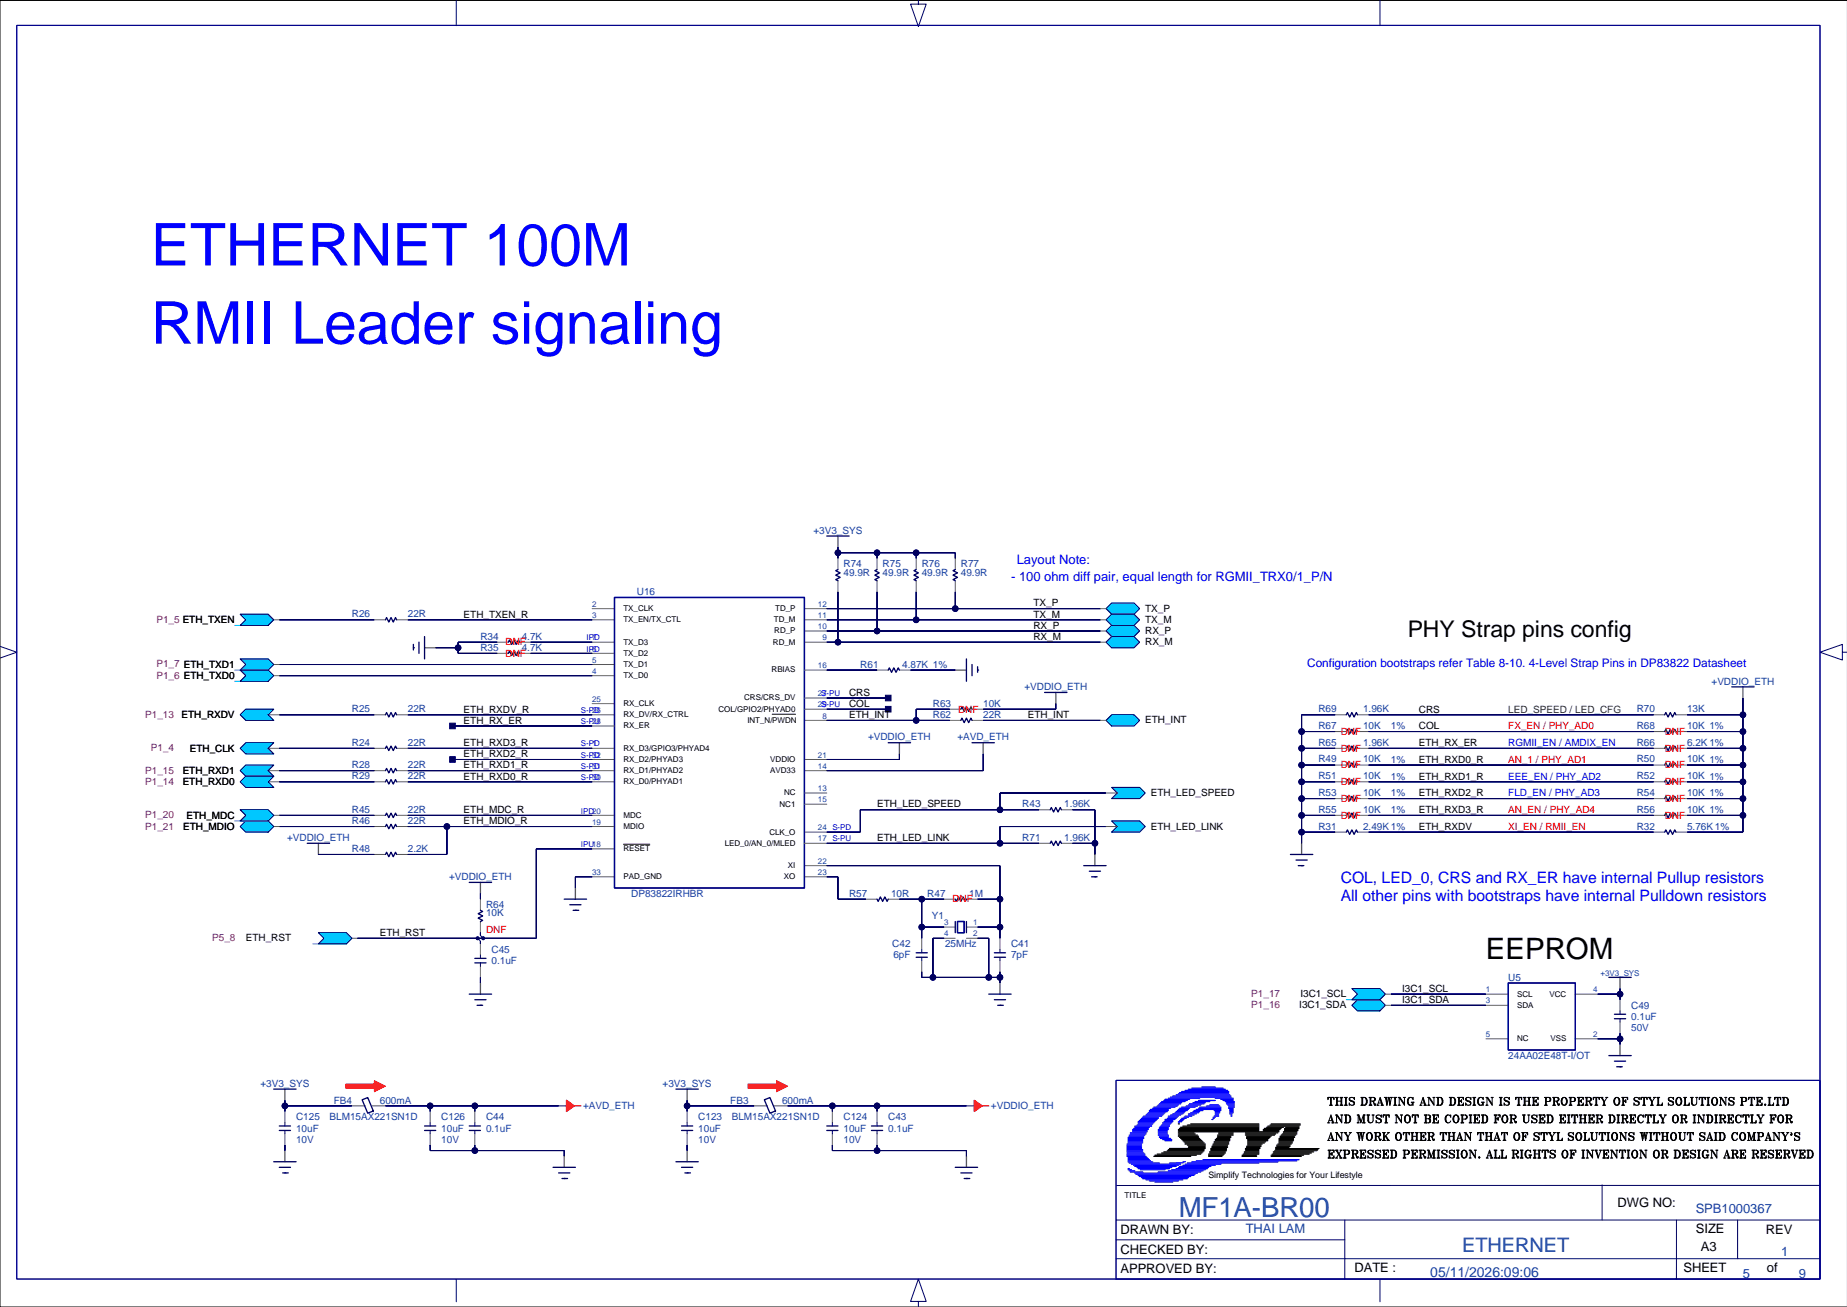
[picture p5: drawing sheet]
<svg xmlns="http://www.w3.org/2000/svg" width="420mm" height="297mm" viewBox="0 0 420 297" stroke-linecap="round" stroke-linejoin="round" font-family="sans-serif">
<defs><g id="words">
<g font-size="13.4" fill="#00f">
<text x="34.3" y="60.3">ETHERNET 100M</text>
<text x="34.3" y="78.1">RMII Leader signaling</text>
</g>
<text font-size="6.7" x="337.7" y="218">EEPROM</text>
<text font-size="6.3" fill="#1741a1" x="267.9" y="276.6">MF1A-BR00</text>
<text font-size="5.2" x="320" y="144.7">PHY Strap pins config</text>
<text font-size="4.5" fill="#1741a1" x="332.3" y="284.6">ETHERNET</text>
<g font-size="3.6" fill="#00f">
<text x="304.7" y="200.6">COL, LED_0, CRS and RX_ER have internal Pullup resistors</text>
<text x="304.7" y="204.8">All other pins with bootstraps have internal Pulldown resistors</text>
</g>
<text font-size="3.2" fill="#1741a1" x="325.1" y="290.3">05/11/2026:09:06</text>
<g font-size="3" fill="#00f">
<text x="231.1" y="128.3">Layout Note:</text>
<text x="229.8" y="132.1">- 100 ohm diff pair, equal length for RGMII_TRX0/1_P/N</text>
</g>
<g font-size="3">
<text x="367.6" y="274.4">DWG NO:</text>
<text x="254.7" y="280.4">DRAWN BY:</text>
<text x="385.4" y="280.3">SIZE</text>
<text x="401.3" y="280.5">REV</text>
<text x="254.7" y="284.9">CHECKED BY:</text>
<text x="386.6" y="284.2">A3</text>
<text x="254.7" y="289.4">APPROVED BY:</text>
<text x="307.8" y="289.2">DATE :</text>
<text x="382.6" y="289.2">SHEET</text>
<text x="401.6" y="289.2">of</text>
</g>
<g font-size="3" fill="#1741a1">
<text x="385.4" y="275.6">SPB1000367</text>
<text x="283.1" y="280.1">THAI LAM</text>
<text x="404.8" y="285.5">1</text>
<text x="396.1" y="290.4">5</text>
<text x="408.8" y="290.4">9</text>
</g>
<text font-size="2.7" fill="#00f" x="297.1" y="151.7">Configuration bootstraps refer Table 8-10. 4-Level Strap Pins in DP83822 Datasheet</text>
<g font-size="2.5">
<text x="301.7" y="250.7">THIS DRAWING AND DESIGN IS THE PROPERTY OF STYL SOLUTIONS PTE.LTD</text>
<text x="301.7" y="254.7">AND MUST NOT BE COPIED FOR USED EITHER DIRECTLY OR INDIRECTLY FOR</text>
<text x="301.7" y="258.7">ANY WORK OTHER THAN THAT OF STYL SOLUTIONS WITHOUT SAID COMPANY'S</text>
<text x="301.7" y="262.7">EXPRESSED PERMISSION. ALL RIGHTS OF INVENTION OR DESIGN ARE RESERVED</text>
</g>
<g font-size="2.3" fill="#1741a1">
<text x="184.9" y="121.3">+3V3_SYS</text>
<text x="191.7" y="128.9">R74</text>
<text x="191.7" y="130.8">49.9R</text>
<text x="200.6" y="130.8">49.9R</text>
<text x="200.6" y="128.9">R75</text>
<text x="209.5" y="128.9">R76</text>
<text x="209.5" y="130.8">49.9R</text>
<text x="218.4" y="128.9">R77</text>
<text x="218.4" y="130.8">49.9R</text>
<text x="144.7" y="135.3">U16</text>
<text x="80" y="140.3">R26</text>
<text x="92.7" y="140.3">22R</text>
<text x="109.2" y="148">R35</text>
<text x="109.2" y="145.4">R34</text>
<text x="118.6" y="148">4.7K</text>
<text x="118.6" y="145.4">4.7K</text>
<text x="195.5" y="151.8">R61</text>
<text x="205.1" y="151.8">4.87K 1%</text>
<text x="389" y="155.6">+VDDIO_ETH</text>
<text x="80" y="161.9">R25</text>
<text x="92.7" y="161.9">22R</text>
<text x="212" y="160.7">R63</text>
<text x="223.5" y="160.7">10K</text>
<text x="232.8" y="156.9">+VDDIO_ETH</text>
<text x="299.7" y="161.9">R69</text>
<text x="309.8" y="161.9">1.96K</text>
<text x="372" y="161.9">R70</text>
<text x="383.5" y="161.9">13K</text>
<text x="212" y="163.1">R62</text>
<text x="223.5" y="163.1">22R</text>
<text x="299.7" y="165.7">R67</text>
<text x="309.8" y="165.7">10K</text>
<text x="316.2" y="165.7">1%</text>
<text x="372" y="165.7">R68</text>
<text x="383.5" y="165.7">10K 1%</text>
<text x="80" y="169.5">R24</text>
<text x="92.7" y="169.5">22R</text>
<text x="197.3" y="168.3">+VDDIO_ETH</text>
<text x="217.6" y="168.3">+AVD_ETH</text>
<text x="299.7" y="173.3">R49</text>
<text x="299.7" y="169.5">R65</text>
<text x="309.8" y="173.3">10K</text>
<text x="309.8" y="169.5">1.96K</text>
<text x="316.2" y="173.4">1%</text>
<text x="372" y="173.3">R50</text>
<text x="372" y="169.5">R66</text>
<text x="383.5" y="173.3">10K 1%</text>
<text x="383.5" y="169.5">6.2K 1%</text>
<text x="80" y="177.1">R29</text>
<text x="80" y="174.6">R28</text>
<text x="92.7" y="177.1">22R</text>
<text x="92.7" y="174.6">22R</text>
<text x="299.7" y="177.1">R51</text>
<text x="309.8" y="177.1">10K</text>
<text x="316.2" y="177.2">1%</text>
<text x="372" y="177.1">R52</text>
<text x="383.5" y="177.1">10K 1%</text>
<text x="80" y="184.7">R45</text>
<text x="92.7" y="184.7">22R</text>
<text x="232.4" y="183.5">R43</text>
<text x="241.9" y="183.5">1.96K</text>
<text x="299.7" y="184.7">R55</text>
<text x="299.7" y="180.9">R53</text>
<text x="309.8" y="184.7">10K</text>
<text x="309.8" y="180.9">10K</text>
<text x="316.2" y="184.8">1%</text>
<text x="316.2" y="181">1%</text>
<text x="372" y="180.9">R54</text>
<text x="372" y="184.7">R56</text>
<text x="383.5" y="180.9">10K 1%</text>
<text x="383.5" y="184.7">10K 1%</text>
<text x="65.2" y="191.1">+VDDIO_ETH</text>
<text x="80" y="187.3">R46</text>
<text x="92.7" y="187.3">22R</text>
<text x="232.4" y="191.1">R71</text>
<text x="241.9" y="191.1">1.96K</text>
<text x="299.7" y="188.5">R31</text>
<text x="309.8" y="188.5">2.49K 1%</text>
<text x="372" y="188.5">R32</text>
<text x="383.5" y="188.5">5.76K 1%</text>
<text x="80" y="193.6">R48</text>
<text x="92.7" y="193.7">2.2K</text>
<text x="102.1" y="200">+VDDIO_ETH</text>
<text x="143.5" y="203.8">DP83822IRHBR</text>
<text x="193" y="203.8">R57</text>
<text x="202.5" y="203.8">10R</text>
<text x="210.8" y="203.8">R47</text>
<text x="220.3" y="203.8">1M</text>
<text x="110.5" y="206.4">R64</text>
<text x="110.5" y="208.3">10K</text>
<text x="211.8" y="208.9">Y1</text>
<text x="202.8" y="215.3">C42</text>
<text x="214.8" y="215.3">25MHz</text>
<text x="229.8" y="215.3">C41</text>
<text x="111.7" y="216.5">C45</text>
<text x="111.7" y="219.1">0.1uF</text>
<text x="203.1" y="217.8">6pF</text>
<text x="229.8" y="217.8">7pF</text>
<text x="342.8" y="222.9">U5</text>
<text x="370.8" y="229.2">C49</text>
<text x="370.8" y="231.8">0.1uF</text>
<text x="370.8" y="234.3">50V</text>
<text x="342.8" y="240.7">24AA02E48T-I/OT</text>
<text x="59.2" y="247">+3V3_SYS</text>
<text x="75.8" y="250.8">FB4</text>
<text x="86.3" y="250.8">600mA</text>
<text x="150.6" y="247">+3V3_SYS</text>
<text x="166" y="250.8">FB3</text>
<text x="177.8" y="250.8">600mA</text>
<text x="67.3" y="254.6">C125</text>
<text x="67.3" y="257.2">10uF</text>
<text x="74.9" y="254.6">BLM15AX221SN1D</text>
<text x="100.3" y="254.6">C126</text>
<text x="100.3" y="257.2">10uF</text>
<text x="110.5" y="257.2">0.1uF</text>
<text x="110.5" y="254.6">C44</text>
<text x="132.5" y="252.1">+AVD_ETH</text>
<text x="158.7" y="257.2">10uF</text>
<text x="158.7" y="254.6">C123</text>
<text x="166.3" y="254.6">BLM15AX221SN1D</text>
<text x="191.7" y="257.2">10uF</text>
<text x="191.7" y="254.6">C124</text>
<text x="201.9" y="254.6">C43</text>
<text x="201.9" y="257.2">0.1uF</text>
<text x="225.2" y="252.1">+VDDIO_ETH</text>
<text x="67.3" y="259.7">10V</text>
<text x="100.3" y="259.7">10V</text>
<text x="158.7" y="259.7">10V</text>
<text x="191.7" y="259.7">10V</text>
</g>
<g font-size="2.3">
<text x="234.9" y="137.8">TX_P</text>
<text x="41.5" y="141.6">ETH_TXEN</text>
<text x="105.4" y="140.3">ETH_TXEN_R</text>
<text x="234.9" y="140.3">TX_M</text>
<text x="234.9" y="142.9">RX_P</text>
<text x="260.3" y="139">TX_P</text>
<text x="260.3" y="141.5">TX_M</text>
<text x="234.9" y="145.4">RX_M</text>
<text x="260.3" y="144.1">RX_P</text>
<text x="260.3" y="146.6">RX_M</text>
<text x="41.8" y="154.3">ETH_TXD0</text>
<text x="41.8" y="151.8">ETH_TXD1</text>
<text x="105.4" y="161.9">ETH_RXDV_R</text>
<text x="193" y="160.7">COL</text>
<text x="193" y="158.1">CRS</text>
<text x="322.5" y="161.9">CRS</text>
<text x="41.3" y="163.2">ETH_RXDV</text>
<text x="105.4" y="164.5">ETH_RX_ER</text>
<text x="193" y="163.2">ETH_INT</text>
<text x="233.6" y="163.1">ETH_INT</text>
<text x="260.3" y="164.4">ETH_INT</text>
<text x="322.5" y="165.7">COL</text>
<text x="43.2" y="170.8">ETH_CLK</text>
<text x="105.4" y="169.5">ETH_RXD3_R</text>
<text x="105.4" y="172.1">ETH_RXD2_R</text>
<text x="322.5" y="173.4">ETH_RXD0_R</text>
<text x="322.5" y="169.5">ETH_RX_ER</text>
<text x="41.5" y="175.9">ETH_RXD1</text>
<text x="41.5" y="178.4">ETH_RXD0</text>
<text x="105.4" y="174.6">ETH_RXD1_R</text>
<text x="105.4" y="177.2">ETH_RXD0_R</text>
<text x="322.5" y="177.2">ETH_RXD1_R</text>
<text x="105.4" y="184.8">ETH_MDC_R</text>
<text x="199.3" y="183.5">ETH_LED_SPEED</text>
<text x="261.6" y="180.9">ETH_LED_SPEED</text>
<text x="322.5" y="181">ETH_RXD2_R</text>
<text x="322.5" y="184.8">ETH_RXD3_R</text>
<text x="41.6" y="188.6">ETH_MDIO</text>
<text x="42.4" y="186.1">ETH_MDC</text>
<text x="105.4" y="187.3">ETH_MDIO_R</text>
<text x="199.3" y="191.1">ETH_LED_LINK</text>
<text x="261.6" y="188.5">ETH_LED_LINK</text>
<text x="322.5" y="188.6">ETH_RXDV</text>
<text x="55.9" y="213.9">ETH_RST</text>
<text x="86.3" y="212.7">ETH_RST</text>
<text x="295.6" y="226.6">I3C1_SCL</text>
<text x="318.7" y="228">I3C1_SDA</text>
<text x="318.7" y="225.4">I3C1_SCL</text>
<text x="295.3" y="229.2">I3C1_SDA</text>
</g>
<g font-size="2.3" fill="#800080">
<text x="35.6" y="141.5">P1_5 ETH_TXEN</text>
<text x="35.6" y="151.7">P1_7 ETH_TXD1</text>
<text x="35.6" y="154.2">P1_6 ETH_TXD0</text>
<text x="33" y="163.1">P1_13</text>
<text x="34.3" y="170.7">P1_4</text>
<text x="33" y="175.8">P1_15</text>
<text x="33" y="178.4">P1_14</text>
<text x="33" y="186">P1_20</text>
<text x="33" y="188.5">P1_21</text>
<text x="48.2" y="213.9">P5_8</text>
<text x="284.4" y="226.6">P1_17</text>
<text x="284.4" y="229.2">P1_16</text>
</g>
<g font-size="2.3" fill="#f00">
<text x="114.9" y="149.2">DNF</text>
<text x="114.9" y="146.7">DNF</text>
<text x="217.8" y="161.9">DNF</text>
<text x="304.7" y="167">DNF</text>
<text x="342.8" y="165.7">FX_EN / PHY_AD0</text>
<text x="378.4" y="167">DNF</text>
<text x="304.7" y="170.8">DNF</text>
<text x="342.8" y="173.4">AN_1 / PHY_AD1</text>
<text x="378.4" y="170.8">DNF</text>
<text x="304.7" y="174.6">DNF</text>
<text x="304.7" y="178.4">DNF</text>
<text x="378.4" y="174.6">DNF</text>
<text x="378.4" y="178.4">DNF</text>
<text x="304.7" y="182.2">DNF</text>
<text x="342.8" y="184.8">AN_EN / PHY_AD4</text>
<text x="378.4" y="182.2">DNF</text>
<text x="304.7" y="186.1">DNF</text>
<text x="342.8" y="188.6">XI_EN / RMII_EN</text>
<text x="378.4" y="186.1">DNF</text>
<text x="216.5" y="205.1">DNF</text>
<text x="110.5" y="212.1">DNF</text>
</g>
<text font-size="2.3" fill="#009300" x="342.8" y="161.9">LED_SPEED / LED_CFG</text>
<g font-size="2.3" fill="#00f">
<text x="342.8" y="169.5">RGMII_EN / AMDIX_EN</text>
<text x="342.8" y="177.2">EEE_EN / PHY_AD2</text>
<text x="342.8" y="181">FLD_EN / PHY_AD3</text>
</g>
<text font-size="2" x="274.7" y="267.8">Simplify Technologies for Your Lifestyle</text>
<g font-size="1.8" fill="#1741a1">
<text x="134.6" y="137.9">2</text>
<text x="185.9" y="137.9">12</text>
<text x="134.6" y="140.4">3</text>
<text x="185.9" y="140.4">11</text>
<text x="185.9" y="143">10</text>
<text x="134.6" y="148.1">6</text>
<text x="134.6" y="145.5">7</text>
<text x="186.9" y="145.5">9</text>
<text x="134.6" y="150.6">5</text>
<text x="134.6" y="153.1">4</text>
<text x="185.9" y="151.9">16</text>
<text x="134.6" y="159.5">25</text>
<text x="185.9" y="158.2">27</text>
<text x="185.9" y="160.8">29</text>
<text x="134.6" y="162">26</text>
<text x="134.6" y="164.6">28</text>
<text x="186.9" y="163.3">8</text>
<text x="134.6" y="172.2">32</text>
<text x="134.6" y="169.7">1</text>
<text x="185.9" y="172.2">21</text>
<text x="134.6" y="174.7">31</text>
<text x="134.6" y="177.3">30</text>
<text x="185.9" y="174.7">14</text>
<text x="185.9" y="179.8">13</text>
<text x="185.9" y="182.3">15</text>
<text x="134.6" y="187.4">19</text>
<text x="185.9" y="188.7">24 S-PD</text>
<text x="185.9" y="191.2">17 S-PU</text>
<text x="185.9" y="196.3">22</text>
<text x="134.6" y="198.9">33</text>
<text x="185.9" y="198.9">23</text>
<text x="214.6" y="212.8">4</text>
<text x="214.6" y="210.3">3</text>
<text x="221.2" y="210.3">1</text>
<text x="221.2" y="212.8">2</text>
<text x="363.8" y="221.7">+3V3_SYS</text>
<text x="337.7" y="225.5">1</text>
<text x="362.1" y="225.5">4</text>
<text x="337.7" y="228.1">3</text>
<text x="337.7" y="235.7">5</text>
<text x="362.1" y="235.7">2</text>
</g>
<g font-size="1.8">
<text x="141.7" y="141.4">TX_EN/TX_CTL</text>
<text x="141.7" y="138.9">TX_CLK</text>
<text x="175.9" y="141.4">TD_M</text>
<text x="176" y="143.9">RD_P</text>
<text x="176.2" y="138.9">TD_P</text>
<text x="141.7" y="149">TX_D2</text>
<text x="141.7" y="146.5">TX_D3</text>
<text x="175.7" y="146.5">RD_M</text>
<text x="141.7" y="151.6">TX_D1</text>
<text x="141.7" y="154.1">TX_D0</text>
<text x="175.4" y="152.8">RBIAS</text>
<text x="141.7" y="160.5">RX_CLK</text>
<text x="163.3" y="161.7">COL/GPIO2/PHYAD0</text>
<text x="169.2" y="159.2">CRS/CRS_DV</text>
<text x="141.7" y="163">RX_DV/RX_CTRL</text>
<text x="141.7" y="165.5">RX_ER</text>
<text x="169.9" y="164.3">INT_N/PWDN</text>
<text x="141.7" y="173.1">RX_D2/PHYAD3</text>
<text x="141.7" y="170.6">RX_D3/GPIO3/PHYAD4</text>
<text x="175.1" y="173.1">VDDIO</text>
<text x="141.7" y="178.2">RX_D0/PHYAD1</text>
<text x="141.7" y="175.7">RX_D1/PHYAD2</text>
<text x="175.1" y="175.7">AVD33</text>
<text x="141.7" y="185.8">MDC</text>
<text x="177.2" y="183.3">NC1</text>
<text x="178.2" y="180.8">NC</text>
<text x="141.7" y="188.4">MDIO</text>
<text x="174.9" y="189.7">CLK_O</text>
<text x="141.7" y="193.5">RESET</text>
<text x="164.7" y="192.2">LED_0/AN_0/MLED</text>
<text x="179.1" y="197.3">XI</text>
<text x="141.7" y="199.8">PAD_GND</text>
<text x="178.2" y="199.8">XO</text>
<text x="344.9" y="226.5">SCL</text>
<text x="352.2" y="226.5">VCC</text>
<text x="344.9" y="229">SDA</text>
<text x="344.9" y="236.6">NC</text>
<text x="352.4" y="236.6">VSS</text>
<text x="255.6" y="272.2">TITLE</text>
</g>
<g font-size="1.8" fill="#00f">
<text x="133.3" y="145.5">IPD</text>
<text x="133.3" y="148.1">IPD</text>
<text x="186.6" y="158.2">S-PU</text>
<text x="186.6" y="160.8">S-PU</text>
<text x="132" y="164.6">S-PU</text>
<text x="132" y="162">S-PD</text>
<text x="132" y="169.7">S-PD</text>
<text x="132" y="172.2">S-PD</text>
<text x="132" y="174.7">S-PD</text>
<text x="132" y="177.3">S-PD</text>
<text x="132" y="184.9">IPD20</text>
<text x="132" y="192.5">IPU18</text>
</g>
</g></defs>
<path d="M419.9 .1h-419.9v296.9h419.9M175.5 162.3h5.3M141.7 191.9h6M289.7 261.5h9.6M289.8 261.4h9.7M289.9 261h9.9M289.9 261.3h9.7M289.9 261.1h9.7" fill="none" stroke="#000" stroke-width=".23"/>
<g fill="none" stroke="#606060" stroke-width=".23">
<path d="M134.6 138.3h5.1M182.8 138.3h5.1M190.5 126.9v2.5M190.5 132v2.5M199.3 126.9v2.5M199.3 132v2.5M208.2 126.9v2.5M208.2 132v2.5M217.1 126.9v2.5M217.1 132v2.5M250.1 138.3h1.3M62.2 151h1.3"/>
<path d="M62.2 153.6h1.3M62.2 140.9h1.3M85.1 140.9h2.5M90.1 140.9h2.6M113 145.9h2.5M113 148.5h2.5M118.1 145.9h2.5M118.1 148.5h2.5M134.6 151h5.1M134.6 159.9h5.1M134.6 153.6h5.1M134.6 140.9h5.1"/>
<path d="M134.6 145.9h5.1M134.6 148.5h5.1M182.8 140.9h5.1M182.8 145.9h5.1M182.8 143.4h5.1M182.8 158.6h5.1M182.8 152.3h5.1M199.3 152.3h2.6M204.4 152.3h2.6M250.1 140.9h1.3M250.1 145.9h1.3M250.1 143.4h1.3"/>
<path d="M60.9 177.7h2.6M60.9 170.1h2.6M60.9 175.1h2.6M60.9 162.4h2.6M85.1 177.7h2.5M85.1 170.1h2.5M85.1 175.1h2.5M85.1 162.4h2.5M90.1 177.7h2.6M90.1 170.1h2.6M90.1 175.1h2.6M90.1 162.4h2.6"/>
<path d="M134.6 177.7h5.1M134.6 172.6h5.1M134.6 170.1h5.1M134.6 175.1h5.1M134.6 162.4h5.1M134.6 165h5.1M182.8 172.6h5.1M182.8 163.7h5.1M182.8 175.1h5.1M182.8 161.2h5.1M215.9 163.7h2.5M215.9 161.2h2.5"/>
<path d="M220.9 163.7h2.6M220.9 161.2h2.6M250.1 163.7h1.3M303.5 173.9h2.5M303.5 177.7h2.5M303.5 170.1h2.5M303.5 162.4h2.5M303.5 166.3h2.5M308.5 173.9h2.6M308.5 177.7h2.6M308.5 170.1h2.6M308.5 162.4h2.6"/>
<path d="M308.5 166.3h2.6M375.8 173.9h2.6M375.8 177.7h2.6M375.8 170.1h2.6M375.8 162.4h2.6M375.8 166.3h2.6M380.9 173.9h2.6M380.9 177.7h2.6M380.9 170.1h2.6M380.9 162.4h2.6M380.9 166.3h2.6M62.2 185.3h1.3"/>
<path d="M62.2 187.8h1.3M85.1 185.3h2.5M85.1 187.8h2.5M85.1 194.2h2.5M90.1 185.3h2.6M90.1 187.8h2.6M90.1 194.2h2.6M134.6 185.3h5.1M134.6 187.8h5.1M134.6 192.9h5.1M134.6 199.3h5.1M182.8 196.7h5.1"/>
<path d="M182.8 199.3h5.1M182.8 189.1h5.1M182.8 180.2h5.1M182.8 182.8h5.1M182.8 191.7h5.1M236.2 191.7h2.5M236.2 184h2.5M241.2 191.7h2.6M241.2 184h2.6M251.4 187.8h2.5M251.4 180.2h2.5M303.5 185.3h2.5"/>
<path d="M303.5 181.5h2.5M303.5 189.1h2.5M308.5 185.3h2.6M308.5 181.5h2.6M308.5 189.1h2.6M375.8 185.3h2.6M375.8 181.5h2.6M375.8 189.1h2.6M380.9 185.3h2.6M380.9 181.5h2.6M380.9 189.1h2.6M80 213.2h1.3"/>
<path d="M109.2 204.4v2.5M109.2 209.4v2.6M109.2 214.5v2.5M109.2 219.6v2.5M196.8 204.4h2.5M201.9 204.4h2.5M209.5 213.2v2.6M209.5 218.3v2.6M214.6 204.4h2.5M214.6 210.7h2.5M214.6 213.2h2.5M219.7 204.4h2.5"/>
<path d="M219.7 210.7h2.5M219.7 213.2h2.5M227.3 213.2v2.6M227.3 218.3v2.6M314.9 225.9h1.3M314.9 228.5h1.3M337.7 236.1h5.1M337.7 225.9h5.1M337.7 228.5h5.1M358.1 236.1h5M358.1 225.9h5M368.2 227.2v2.5"/>
<path d="M368.2 232.3v2.5M64.8 252.6v2.5M64.8 257.7v2.5M80 251.3h3M84.6 251.3h3M97.8 252.6v2.5M97.8 257.7v2.5M107.9 252.6v2.5M107.9 257.7v2.5M127 251.3h.1M156.2 252.6v2.5M156.2 257.7v2.5"/>
<path d="M171.4 251.3h3.1M176 251.3h3M189.2 252.6v2.5M189.2 257.7v2.5M199.3 252.6v2.5M199.3 257.7v2.5M219.7 251.3h.1"/>
</g>
<g fill="none" stroke="#00005e" stroke-width=".3">
<path d="M187.9 121.8h5.1M190.5 129.4l-.6 .3 1.1 .5-1.1 .5 1.1 .5-1.1 .5 .6 .3M199.3 129.4l-.5 .3 1.1 .5-1.1 .5 1.1 .5-1.1 .5 .5 .3M208.2 129.4l-.5 .3 1 .5-1 .5 1 .5-1 .5 .5 .3M217.1 129.4l-.5 .3 1 .5-1 .5 1 .5-1 .5 .5 .3M87.6 140.9l.3-.5 .5 1 .5-1 .5 1 .5-1 .2 .5M94 147.2h.1M94 146.5v1.2M95.2 145.9v2.6M96.5 144.7v5.1M115.5 145.9l.3-.5 .5 1.1 .5-1.1 .5 1.1 .5-1.1 .3 .5M115.5 148.5l.3-.5 .5 1 .5-1 .5 1 .5-1 .3 .5"/>
<path d="M201.9 152.3l.2-.5 .5 1 .6-1 .5 1 .5-1 .2 .5M219.7 149.8v5M220.9 151v2.6M222.2 152.3h.1M222.2 151.5v1.3M237.4 157.4h5.1M393.6 156.1h5.1M87.6 170.1l.3-.5 .5 1 .5-1 .5 1 .5-1 .2 .5M87.6 162.4l.3-.5 .5 1.1 .5-1.1 .5 1.1 .5-1.1 .2 .5M87.6 175.1l.3-.5 .5 1.1 .5-1.1 .5 1.1 .5-1.1 .2 .5M87.6 177.7l.3-.5 .5 1 .5-1 .5 1 .5-1 .2 .5M201.9 168.8h5.1"/>
<path d="M218.4 163.7l.2-.5 .6 1 .5-1 .5 1 .5-1 .2 .5M218.4 161.2l.2-.5 .6 1 .5-1 .5 1 .5-1 .2 .5M220.9 168.8h5.1M306 173.9l.3-.5 .5 1 .5-1 .5 1 .5-1 .2 .5M306 177.7l.3-.5 .5 1 .5-1 .5 1 .5-1 .2 .5M306 170.1l.3-.5 .5 1 .5-1 .5 1 .5-1 .2 .5M306 166.3l.3-.5 .5 1 .5-1 .5 1 .5-1 .2 .5M306 162.4l.3-.5 .5 1.1 .5-1.1 .5 1.1 .5-1.1 .2 .5M378.4 173.9l.2-.5 .5 1 .5-1 .6 1 .5-1 .2 .5M378.4 177.7l.2-.5 .5 1 .5-1 .6 1 .5-1 .2 .5M378.4 170.1l.2-.5 .5 1 .5-1 .6 1 .5-1 .2 .5M378.4 166.3l.2-.5 .5 1 .5-1 .6 1 .5-1 .2 .5"/>
<path d="M378.4 162.4l.2-.5 .5 1.1 .5-1.1 .6 1.1 .5-1.1 .2 .5M69.8 191.7h5.1M87.6 185.3l.3-.5 .5 1 .5-1 .5 1 .5-1 .2 .5M87.6 187.8l.3-.5 .5 1.1 .5-1.1 .5 1.1 .5-1.1 .2 .5M87.6 194.2l.3-.5 .5 1 .5-1 .5 1 .5-1 .2 .5M238.7 184l.3-.5 .5 1 .5-1 .5 1 .5-1 .2 .5M238.7 191.7l.3-.6 .5 1.1 .5-1.1 .5 1.1 .5-1.1 .2 .6M246.3 196.7h5.1M247.6 198h2.5M248.1 199.3h1.3M248.9 199.3h.1M293.3 194.2h5.1"/>
<path d="M294.6 195.5h2.5M295.1 196.7h1.3M295.8 196.7h.1M306 181.5l.3-.5 .5 1 .5-1 .5 1 .5-1 .2 .5M306 185.3l.3-.5 .5 1 .5-1 .5 1 .5-1 .2 .5M306 189.1l.3-.5 .5 1 .5-1 .5 1 .5-1 .2 .5M378.4 181.5l.2-.5 .5 1 .5-1 .6 1 .5-1 .2 .5M378.4 185.3l.2-.5 .5 1 .5-1 .6 1 .5-1 .2 .5M378.4 189.1l.2-.5 .5 1 .5-1 .6 1 .5-1 .2 .5M106.7 200.5h5M107.9 217.8h2.6M107.9 218.8h2.6"/>
<path d="M109.2 206.9l.5 .2-1 .6 1 .5-1 .5 1 .5-.5 .2M128.2 204.4h5.1M129.5 205.6h2.6M130.3 206.9h1.2M130.8 206.9h.1M199.3 204.4l.3 .5 .5-1.1 .5 1.1 .5-1.1 .5 1.1 .3-.5M208.2 216.5h2.6M208.2 217.6h2.6M217.1 204.4l.3 .5 .5-1.1 .5 1.1 .5-1.1 .5 1.1 .3-.5M217.1 209.4v2.6M219.7 209.4v2.6M226 216.5h2.5"/>
<path d="M226 217.6h2.5M106.7 225.9h5M107.9 227.2h2.6M108.4 228.5h1.3M109.2 228.5h.1M224.7 225.9h5.1M226 227.2h2.5M226.8 228.5h1.2M227.3 228.5h.1M365.7 239.9h5.1M365.7 222.1h5.1M366.9 230.5h2.6"/>
<path d="M366.9 231.5h2.6M62.2 247.5h5.1M63.5 255.9h2.5M63.5 256.9h2.5M82.3 249.9l1.3-.5 1.3 3.1-1.3 .5zM96.5 255.9h2.5M96.5 256.9h2.5M106.7 255.9h2.5M106.7 256.9h2.5M153.6 247.5h5.1M154.9 255.9h2.5M154.9 256.9h2.5"/>
<path d="M173.7 249.9l1.3-.5 1.3 3.1-1.3 .5zM187.9 255.9h2.6M187.9 256.9h2.6M198.1 255.9h2.5M198.1 256.9h2.5M366.9 241.2h2.6M367.5 242.4h1.2M368.2 242.4h.1M62.2 264h5.1M63.5 265.3h2.5M64.2 266.6h1.3M64.8 266.6h.1"/>
<path d="M125.7 265.3h5.1M127 266.6h2.5M127.7 267.8h1.3M128.2 267.8h.1M153.6 264h5.1M154.9 265.3h2.5M155.7 266.6h1.2M156.2 266.6h.1M217.1 265.3h5.1M218.4 266.6h2.5M219.2 267.8h1.2M219.7 267.8h.1"/>
</g>
<g fill="none" stroke="#606060" stroke-width=".3">
<path d="M190.5 121.8v2.6M96.5 147.2h2.5M217.1 152.3h2.6M240 157.4v2.5M396.1 156.1v2.5M204.4 168.8v2.5M223.5 168.8v2.5M72.4 191.7v2.5M248.9 194.2v2.5M295.8 191.7v2.5M109.2 200.5v2.6M130.8 201.8v2.6"/>
<path d="M109.2 223.4v2.5M227.3 223.4v2.5M368.2 222.1v2.6M368.2 237.4v2.5M64.8 247.5v2.6M156.2 247.5v2.6M64.8 261.5v2.5M128.2 262.8v2.5M156.2 261.5v2.5M219.7 262.8v2.5"/>
</g>
<g fill="none" stroke="#00005e" stroke-width=".23">
<path d="M103.7 0v5.8M208.7 -.1v1h1.8l-1.8 5.1-1.7-5.1h1.7M313.7 0v5.8M54.6 139.6h6.3l1.3 1.3-1.3 1.2h-6.3l1.3-1.2zM187.9 138.3h62.2M190.5 124.4v2.5M190.5 134.5v11.4M190.5 125.6h26.6v1.3M199.3 125.6v1.3M199.3 134.5v8.9M208.2 125.6v1.3M208.2 134.5v6.4"/>
<path d="M217.1 134.5v3.8M251.4 138.3l1.3-1.2h5.1l1.2 1.2-1.2 1.3h-5.1zM0 146.9l3.8 1.3-3.9 1.4M54.6 149.8h6.3l1.3 1.2-1.3 1.3h-6.3l1.3-1.3zM54.6 152.3h6.3l1.3 1.3-1.3 1.2h-6.3l1.3-1.2zM63.5 151h71.1M63.5 140.9h21.6M63.5 153.6h71.1M92.7 140.9h41.9M99 147.2h5.1M113 145.9h-8.9v2.6h8.9M120.6 145.9h14"/>
<path d="M120.6 148.5h14M187.9 140.9h62.2M187.9 152.3h11.4M187.9 158.6h14M187.9 145.9h62.2M187.9 143.4h62.2M207 152.3h10.1M240 159.9v1.3h-16.5M251.4 140.9l1.3-1.3h5.1l1.2 1.3-1.2 1.2h-5.1zM251.4 143.4l1.3-1.3h5.1l1.2 1.3-1.2 1.3h-5.1zM252.7 144.7h5.1l1.2 1.2-1.2 1.3h-5.1l-1.3-1.3zM396.1 158.6v30.5h-12.6"/>
<path d="M418.8 148.2v-1.7l-5.1 1.7 5.1 1.8v-1.8h1.1M54.6 175.1l1.3-1.2h6.3l-1.3 1.2 1.3 1.3h-6.3zM55.9 168.8h6.3l-1.3 1.3 1.3 1.2h-6.3l-1.3-1.2zM55.9 176.4h6.3l-1.3 1.3 1.3 1.3h-6.3l-1.3-1.3zM55.9 161.2h6.3l-1.3 1.2 1.3 1.3h-6.3l-1.3-1.3zM63.5 177.7h21.6M63.5 170.1h21.6M63.5 162.4h21.6M63.5 175.1h21.6M92.7 177.7h41.9M92.7 170.1h41.9M92.7 162.4h41.9"/>
<path d="M92.7 175.1h41.9M102.8 172.6h31.8M102.8 165h31.8M187.9 163.7h28M187.9 161.2h14M204.4 171.3v1.3h-16.5M215.9 161.2h-7.7v2.5M223.5 171.3v3.8h-35.6M223.5 163.7h26.6M251.4 163.7l1.3-1.3h5.1l1.2 1.3-1.2 1.3h-5.1zM252.7 179h6.3l1.3 1.2-1.3 1.3h-6.3l1.2-1.3zM295.8 177.7h7.7"/>
<path d="M295.8 173.9h7.7M295.8 170.1h7.7M295.8 166.3h7.7M303.5 162.4h-7.7v29.3M311.1 177.7h64.7M311.1 173.9h64.7M311.1 170.1h64.7M311.1 162.4h64.7M311.1 166.3h64.7M383.5 177.7h12.6M383.5 173.9h12.6M383.5 170.1h12.6"/>
<path d="M383.5 162.4h12.6M383.5 166.3h12.6M54.6 184h6.3l1.3 1.3-1.3 1.3h-6.3l1.3-1.3zM55.9 186.6h5l1.3 1.2-1.3 1.3h-5l-1.3-1.3zM63.5 185.3h21.6M63.5 187.8h21.6M72.4 194.2h12.7M92.7 185.3h41.9M92.7 187.8h41.9M101.6 187.8v6.4h-8.9M134.6 192.9h-12.7v20.3h-40.6M134.6 199.3h-3.8v2.5"/>
<path d="M187.9 196.7h39.4v16.5M187.9 199.3h2.6v5.1h6.3M187.9 191.7h48.3M236.2 184h-40.7v5.1h-7.6M243.8 191.7h5.1M243.8 184h5.1v10.2M251.4 180.2h-24.1v3.8M251.4 187.8h-24.1v3.9M252.7 186.6h6.3l1.3 1.2-1.3 1.3h-6.3l1.2-1.3zM295.8 185.3h7.7M295.8 181.5h7.7M295.8 189.1h7.7"/>
<path d="M311.1 185.3h64.7M311.1 181.5h64.7M311.1 189.1h64.7M383.5 185.3h12.6M383.5 181.5h12.6M72.4 212h6.3l1.3 1.2-1.3 1.3h-6.3l1.2-1.3zM108.6 213.2l.6 .7v.6M109.2 203.1v1.3M109.2 212v.6l.6 .6M109.2 217v.8M109.2 218.8v.8M204.4 204.4h10.2"/>
<path d="M209.5 204.4v8.8M209.5 215.8v.7M209.5 217.6v.7M209.5 210.7h5.1M214.6 213.2h-2.6v8.9M217.6 209.4h1.6v2.6h-1.6zM222.2 213.2h2.5v8.9M222.2 204.4h5.1M222.2 210.7h5.1M227.3 215.8v.7M227.3 217.6v.7M109.2 222.1v1.3"/>
<path d="M209.5 220.9v1.2h17.8M227.3 220.9v2.5M307.3 228.5l1.2-1.3h5.1l1.3 1.3-1.3 1.2h-5.1zM307.3 224.7h6.3l1.3 1.2-1.3 1.3h-6.3l1.2-1.3zM316.2 225.9h21.5M316.2 228.5h21.5M363.1 236.1h5.1M363.1 225.9h5.1M368.2 224.7v2.5M368.2 229.7v.8M368.2 231.5v.8M368.2 234.8v2.6"/>
<path d="M64.8 251.3h15.2M64.8 250.1v2.5M64.8 255.1v.8M64.8 256.9v.8M87.6 251.3h41.1M97.8 251.3v1.3M97.8 255.1v.8M97.8 256.9v.8M107.9 251.3v1.3M107.9 255.1v.8M107.9 256.9v.8M156.2 250.1v2.5"/>
<path d="M156.2 255.1v.8M156.2 256.9v.8M156.2 251.3h15.2M179 251.3h42.4M189.2 251.3v1.3M189.2 255.1v.8M189.2 256.9v.8M199.3 251.3v1.3M199.3 255.1v.8M199.3 256.9v.8M64.8 260.2v1.3M97.8 260.2v1.3h30.4v1.3"/>
<path d="M107.9 260.2v1.3M156.2 260.2v1.3M189.2 260.2v1.3h30.5v1.3M199.3 260.2v1.3M253.7 277.3h159.9M305.7 277.3v13.5M364.1 269.3v8M381 277.3v13.4M394.9 277.3v8.8M413.7 269.4h-159.9M103.7 290.8v5M208.7 295.8h1.8l-1.8-5.1-1.7 5.1h1.7v1.3"/>
<path d="M253.7 286.1h160M253.7 281.8h52M313.7 290.8v5"/>
<circle cx="190.5" cy="125.6" r=".63"/>
<circle cx="199.3" cy="125.6" r=".63"/>
<circle cx="208.2" cy="125.6" r=".63"/>
<circle cx="217.1" cy="138.3" r=".63"/>
<circle cx="104.1" cy="147.2" r=".63"/>
<circle cx="190.5" cy="145.9" r=".63"/>
<circle cx="199.3" cy="143.4" r=".63"/>
<circle cx="208.2" cy="140.9" r=".63"/>
<circle cx="208.2" cy="163.7" r=".63"/>
<circle cx="295.8" cy="170.1" r=".63"/>
<circle cx="295.8" cy="177.7" r=".63"/>
<circle cx="295.8" cy="173.9" r=".63"/>
<circle cx="295.8" cy="166.3" r=".63"/>
<circle cx="396.1" cy="170.1" r=".63"/>
<circle cx="396.1" cy="173.9" r=".63"/>
<circle cx="396.1" cy="166.3" r=".63"/>
<circle cx="396.1" cy="162.4" r=".63"/>
<circle cx="396.1" cy="177.7" r=".63"/>
<circle cx="101.6" cy="187.8" r=".63"/>
<circle cx="227.3" cy="184" r=".63"/>
<circle cx="227.3" cy="191.7" r=".63"/>
<circle cx="248.9" cy="191.7" r=".63"/>
<circle cx="295.8" cy="181.5" r=".63"/>
<circle cx="295.8" cy="189.1" r=".63"/>
<circle cx="295.8" cy="185.3" r=".63"/>
<circle cx="396.1" cy="181.5" r=".63"/>
<circle cx="396.1" cy="185.3" r=".63"/>
<circle cx="108.6" cy="213.2" r=".32"/>
<circle cx="109.8" cy="213.2" r=".32"/>
<circle cx="209.5" cy="204.3" r=".63"/>
<circle cx="209.5" cy="210.7" r=".63"/>
<circle cx="227.3" cy="210.7" r=".63"/>
<circle cx="227.3" cy="204.3" r=".63"/>
<circle cx="212" cy="222.1" r=".63"/>
<circle cx="224.7" cy="222.1" r=".63"/>
<circle cx="227.3" cy="222.1" r=".63"/>
<circle cx="368.2" cy="236.1" r=".63"/>
<circle cx="368.2" cy="225.9" r=".63"/>
<circle cx="64.8" cy="251.3" r=".63"/>
<circle cx="97.8" cy="251.3" r=".63"/>
<circle cx="107.9" cy="251.3" r=".63"/>
<circle cx="156.2" cy="251.3" r=".63"/>
<circle cx="189.2" cy="251.3" r=".63"/>
<circle cx="199.3" cy="251.3" r=".63"/>
<circle cx="107.9" cy="261.5" r=".63"/>
<circle cx="199.3" cy="261.5" r=".63"/>
</g>
<path d="M139.7 135.8h43.1v66h-43.1zM217.6 209.4h1.6v2.6h-1.6zM342.8 223.4h15.3v15.2h-15.3z" fill="none" stroke="#00008b" stroke-width=".3"/>
<g fill="#f00" stroke="#f00" stroke-width=".3">
<path d="M221.4 250.1l1.8 1.2-1.8 1.3z" fill-rule="evenodd"/>
<path d="M128.7 250.1l1.8 1.2-1.8 1.3z" fill-rule="evenodd"/>
</g>
<path d="M129.3 251.3h2.8M221.9 251.3h2.8" fill="none" stroke="#f00" stroke-width=".3"/>
<g fill="#f00" stroke="#f00" stroke-width=".23">
<path d="M78.6 246.4h6.5v-.8l2.5 1.3-2.5 1.2v-.7h-6.5z" fill-rule="evenodd"/>
<path d="M170 246.4h6.5v-.8l2.5 1.3-2.5 1.2v-.7h-6.5z" fill-rule="evenodd"/>
</g>
<g fill="#00005e" stroke="#00005e" stroke-width=".23">
<path d="M63.5 185.3h21.6z" fill-rule="evenodd"/>
<path d="M63.5 187.8h21.6z" fill-rule="evenodd"/>
<path d="M311.1 181.5h64.7z" fill-rule="evenodd"/>
<path d="M311.1 185.3h64.7z" fill-rule="evenodd"/>
<path d="M311.1 177.7h64.7z" fill-rule="evenodd"/>
<path d="M311.1 173.9h64.7z" fill-rule="evenodd"/>
<path d="M92.7 185.3h41.9z" fill-rule="evenodd"/>
<path d="M212 213.2h2.6z" fill-rule="evenodd"/>
<path d="M209.5 222.1h2.5z" fill-rule="evenodd"/>
<path d="M209.5 220.9v1.2z" fill-rule="evenodd"/>
<path d="M227.3 220.9v1.2z" fill-rule="evenodd"/>
<path d="M227.3 222.1v1.3z" fill-rule="evenodd"/>
<path d="M212 222.1h12.7z" fill-rule="evenodd"/>
<path d="M224.7 213.2v8.9z" fill-rule="evenodd"/>
<path d="M224.7 222.1h2.6z" fill-rule="evenodd"/>
<path d="M222.2 213.2h2.5z" fill-rule="evenodd"/>
<path d="M212 213.2v8.9z" fill-rule="evenodd"/>
<path d="M156.2 260.2v1.3z" fill-rule="evenodd"/>
<path d="M130.8 199.3h3.8z" fill-rule="evenodd"/>
<path d="M130.8 199.3v2.5z" fill-rule="evenodd"/>
<path d="M190.5 204.4h6.3z" fill-rule="evenodd"/>
<path d="M190.5 199.3v5.1z" fill-rule="evenodd"/>
<path d="M187.9 199.3h2.6z" fill-rule="evenodd"/>
<path d="M204.4 204.4h5.1z" fill-rule="evenodd"/>
<path d="M209.5 210.7v2.5z" fill-rule="evenodd"/>
<path d="M209.5 204.4h5.1z" fill-rule="evenodd"/>
<path d="M209.5 204.4v6.3z" fill-rule="evenodd"/>
<path d="M209.5 210.7h5.1z" fill-rule="evenodd"/>
<path d="M92.7 170.1h41.9z" fill-rule="evenodd"/>
<path d="M63.5 162.4h21.6z" fill-rule="evenodd"/>
<path d="M92.7 175.1h41.9z" fill-rule="evenodd"/>
<path d="M92.7 177.7h41.9z" fill-rule="evenodd"/>
<path d="M92.7 162.4h41.9z" fill-rule="evenodd"/>
<path d="M63.5 151h71.1z" fill-rule="evenodd"/>
<path d="M63.5 140.9h21.6z" fill-rule="evenodd"/>
<path d="M63.5 153.6h71.1z" fill-rule="evenodd"/>
<path d="M92.7 140.9h41.9z" fill-rule="evenodd"/>
<path d="M204.4 171.3v1.3z" fill-rule="evenodd"/>
<path d="M187.9 172.6h16.5z" fill-rule="evenodd"/>
<path d="M223.5 171.3v3.8z" fill-rule="evenodd"/>
<path d="M187.9 175.1h35.6z" fill-rule="evenodd"/>
<path d="M199.3 251.3v1.3z" fill-rule="evenodd"/>
<path d="M189.2 251.3v1.3z" fill-rule="evenodd"/>
<path d="M179 251.3h10.2z" fill-rule="evenodd"/>
<path d="M199.3 251.3h20.4z" fill-rule="evenodd"/>
<path d="M189.2 251.3h10.1z" fill-rule="evenodd"/>
<path d="M189.2 260.2v1.3z" fill-rule="evenodd"/>
<path d="M189.2 261.5h10.1z" fill-rule="evenodd"/>
<path d="M199.3 260.2v1.3z" fill-rule="evenodd"/>
<path d="M199.3 261.5h20.4z" fill-rule="evenodd"/>
<path d="M219.7 261.5v1.3z" fill-rule="evenodd"/>
<path d="M64.8 260.2v1.3z" fill-rule="evenodd"/>
<path d="M64.8 251.3v1.3z" fill-rule="evenodd"/>
<path d="M64.8 250.1v1.2z" fill-rule="evenodd"/>
<path d="M64.8 251.3h15.2z" fill-rule="evenodd"/>
<path d="M97.8 251.3v1.3z" fill-rule="evenodd"/>
<path d="M107.9 251.3v1.3z" fill-rule="evenodd"/>
<path d="M97.8 251.3h10.1z" fill-rule="evenodd"/>
<path d="M107.9 251.3h19.1z" fill-rule="evenodd"/>
<path d="M87.6 251.3h10.2z" fill-rule="evenodd"/>
<path d="M97.8 260.2v1.3z" fill-rule="evenodd"/>
<path d="M107.9 260.2v1.3z" fill-rule="evenodd"/>
<path d="M97.8 261.5h10.1z" fill-rule="evenodd"/>
<path d="M107.9 261.5h20.3z" fill-rule="evenodd"/>
<path d="M128.2 261.5v1.3z" fill-rule="evenodd"/>
<path d="M187.9 152.3h11.4z" fill-rule="evenodd"/>
<path d="M223.5 163.7h26.6z" fill-rule="evenodd"/>
<path d="M207 152.3h10.1z" fill-rule="evenodd"/>
<path d="M187.9 161.2h14z" fill-rule="evenodd"/>
<path d="M201.2 160.5h1.3v1.3h-1.3z" fill-rule="evenodd"/>
<path d="M227.3 196.7v7.7z" fill-rule="evenodd"/>
<path d="M222.2 204.4h5.1z" fill-rule="evenodd"/>
<path d="M227.3 204.4v6.3z" fill-rule="evenodd"/>
<path d="M222.2 210.7h5.1z" fill-rule="evenodd"/>
<path d="M227.3 210.7v2.5z" fill-rule="evenodd"/>
<path d="M187.9 196.7h39.4z" fill-rule="evenodd"/>
<path d="M187.9 158.6h14z" fill-rule="evenodd"/>
<path d="M201.2 158h1.3v1.3h-1.3z" fill-rule="evenodd"/>
<path d="M72.4 194.2h12.7z" fill-rule="evenodd"/>
<path d="M92.7 194.2h8.9z" fill-rule="evenodd"/>
<path d="M101.6 187.8v6.4z" fill-rule="evenodd"/>
<path d="M92.7 187.8h8.9z" fill-rule="evenodd"/>
<path d="M101.6 187.8h33z" fill-rule="evenodd"/>
<path d="M102.8 165h31.8z" fill-rule="evenodd"/>
<path d="M102.2 164.4h1.3v1.2h-1.3z" fill-rule="evenodd"/>
<path d="M311.1 170.1h64.7z" fill-rule="evenodd"/>
<path d="M311.1 166.3h64.7z" fill-rule="evenodd"/>
<path d="M311.1 162.4h64.7z" fill-rule="evenodd"/>
<path d="M240 159.9v1.3z" fill-rule="evenodd"/>
<path d="M223.5 161.2h16.5z" fill-rule="evenodd"/>
<path d="M208.2 161.2v2.5z" fill-rule="evenodd"/>
<path d="M208.2 161.2h7.7z" fill-rule="evenodd"/>
<path d="M208.2 163.7h7.7z" fill-rule="evenodd"/>
<path d="M187.9 163.7h20.3z" fill-rule="evenodd"/>
<path d="M396.1 185.3v3.8z" fill-rule="evenodd"/>
<path d="M396.1 158.6v3.8z" fill-rule="evenodd"/>
<path d="M396.1 181.5v3.8z" fill-rule="evenodd"/>
<path d="M396.1 177.7v3.8z" fill-rule="evenodd"/>
<path d="M383.5 173.9h12.6z" fill-rule="evenodd"/>
<path d="M396.1 173.9v3.8z" fill-rule="evenodd"/>
<path d="M383.5 177.7h12.6z" fill-rule="evenodd"/>
<path d="M383.5 181.5h12.6z" fill-rule="evenodd"/>
<path d="M383.5 185.3h12.6z" fill-rule="evenodd"/>
<path d="M383.5 189.1h12.6z" fill-rule="evenodd"/>
<path d="M383.5 166.3h12.6z" fill-rule="evenodd"/>
<path d="M383.5 162.4h12.6z" fill-rule="evenodd"/>
<path d="M396.1 162.4v3.9z" fill-rule="evenodd"/>
<path d="M383.5 170.1h12.6z" fill-rule="evenodd"/>
<path d="M396.1 166.3v3.8z" fill-rule="evenodd"/>
<path d="M396.1 170.1v3.8z" fill-rule="evenodd"/>
<path d="M156.2 251.3v1.3z" fill-rule="evenodd"/>
<path d="M156.2 250.1v1.2z" fill-rule="evenodd"/>
<path d="M156.2 251.3h15.2z" fill-rule="evenodd"/>
<path d="M109.2 203.1v1.3z" fill-rule="evenodd"/>
<path d="M109.2 222.1v1.3z" fill-rule="evenodd"/>
<path d="M368.2 236.1v1.3z" fill-rule="evenodd"/>
<path d="M368.2 234.8v1.3z" fill-rule="evenodd"/>
<path d="M363.1 236.1h5.1z" fill-rule="evenodd"/>
<path d="M368.2 224.7v1.2z" fill-rule="evenodd"/>
<path d="M368.2 225.9v1.3z" fill-rule="evenodd"/>
<path d="M363.1 225.9h5.1z" fill-rule="evenodd"/>
<path d="M121.9 192.9h12.7z" fill-rule="evenodd"/>
<path d="M121.9 192.9v20.3z" fill-rule="evenodd"/>
<path d="M109.2 213.2h12.7z" fill-rule="evenodd"/>
<path d="M109.2 212v.6z" fill-rule="evenodd"/>
<path d="M109.2 213.9v.6z" fill-rule="evenodd"/>
<path d="M81.3 213.2h27.9z" fill-rule="evenodd"/>
<path d="M63.5 170.1h21.6z" fill-rule="evenodd"/>
<path d="M102.8 172.6h31.8z" fill-rule="evenodd"/>
<path d="M102.2 172h1.3v1.2h-1.3z" fill-rule="evenodd"/>
<path d="M63.5 175.1h21.6z" fill-rule="evenodd"/>
<path d="M63.5 177.7h21.6z" fill-rule="evenodd"/>
<path d="M311.1 189.1h64.7z" fill-rule="evenodd"/>
<path d="M295.8 177.7v3.8z" fill-rule="evenodd"/>
<path d="M295.8 162.4h7.7z" fill-rule="evenodd"/>
<path d="M295.8 170.1v3.8z" fill-rule="evenodd"/>
<path d="M295.8 166.3h7.7z" fill-rule="evenodd"/>
<path d="M295.8 181.5v3.8z" fill-rule="evenodd"/>
<path d="M295.8 162.4v3.9z" fill-rule="evenodd"/>
<path d="M295.8 166.3v3.8z" fill-rule="evenodd"/>
<path d="M295.8 170.1h7.7z" fill-rule="evenodd"/>
<path d="M295.8 173.9h7.7z" fill-rule="evenodd"/>
<path d="M295.8 177.7h7.7z" fill-rule="evenodd"/>
<path d="M295.8 173.9v3.8z" fill-rule="evenodd"/>
<path d="M295.8 181.5h7.7z" fill-rule="evenodd"/>
<path d="M295.8 189.1v2.6z" fill-rule="evenodd"/>
<path d="M295.8 189.1h7.7z" fill-rule="evenodd"/>
<path d="M295.8 185.3h7.7z" fill-rule="evenodd"/>
<path d="M295.8 185.3v3.8z" fill-rule="evenodd"/>
<path d="M120.6 145.9h14z" fill-rule="evenodd"/>
<path d="M120.6 148.5h14z" fill-rule="evenodd"/>
<path d="M104.1 147.2v1.3z" fill-rule="evenodd"/>
<path d="M104.1 145.9v1.3z" fill-rule="evenodd"/>
<path d="M99 147.2h5.1z" fill-rule="evenodd"/>
<path d="M104.1 145.9h8.9z" fill-rule="evenodd"/>
<path d="M104.1 148.5h8.9z" fill-rule="evenodd"/>
<path d="M217.1 125.6v1.3z" fill-rule="evenodd"/>
<path d="M208.2 125.6h8.9z" fill-rule="evenodd"/>
<path d="M208.2 125.6v1.3z" fill-rule="evenodd"/>
<path d="M199.3 125.6v1.3z" fill-rule="evenodd"/>
<path d="M190.5 125.6v1.3z" fill-rule="evenodd"/>
<path d="M190.5 124.4v1.2z" fill-rule="evenodd"/>
<path d="M190.5 125.6h8.8z" fill-rule="evenodd"/>
<path d="M199.3 125.6h8.9z" fill-rule="evenodd"/>
<path d="M217.1 138.3h33z" fill-rule="evenodd"/>
<path d="M217.1 134.5v3.8z" fill-rule="evenodd"/>
<path d="M187.9 138.3h29.2z" fill-rule="evenodd"/>
<path d="M208.2 140.9h41.9z" fill-rule="evenodd"/>
<path d="M187.9 140.9h20.3z" fill-rule="evenodd"/>
<path d="M208.2 134.5v6.4z" fill-rule="evenodd"/>
<path d="M199.3 143.4h50.8z" fill-rule="evenodd"/>
<path d="M199.3 134.5v8.9z" fill-rule="evenodd"/>
<path d="M187.9 143.4h11.4z" fill-rule="evenodd"/>
<path d="M190.5 134.5v11.4z" fill-rule="evenodd"/>
<path d="M187.9 145.9h2.6z" fill-rule="evenodd"/>
<path d="M190.5 145.9h59.6z" fill-rule="evenodd"/>
<path d="M316.2 228.5h21.5z" fill-rule="evenodd"/>
<path d="M316.2 225.9h21.5z" fill-rule="evenodd"/>
<path d="M243.8 191.7h5.1z" fill-rule="evenodd"/>
<path d="M248.9 191.7v2.5z" fill-rule="evenodd"/>
<path d="M243.8 184h5.1z" fill-rule="evenodd"/>
<path d="M248.9 184v7.7z" fill-rule="evenodd"/>
<path d="M227.3 180.2v3.8z" fill-rule="evenodd"/>
<path d="M195.5 184v5.1z" fill-rule="evenodd"/>
<path d="M187.9 189.1h7.6z" fill-rule="evenodd"/>
<path d="M227.3 184h8.9z" fill-rule="evenodd"/>
<path d="M195.5 184h31.8z" fill-rule="evenodd"/>
<path d="M227.3 180.2h24.1z" fill-rule="evenodd"/>
<path d="M227.3 191.7h8.9z" fill-rule="evenodd"/>
<path d="M187.9 191.7h39.4z" fill-rule="evenodd"/>
<path d="M227.3 187.8v3.9z" fill-rule="evenodd"/>
<path d="M227.3 187.8h24.1z" fill-rule="evenodd"/>
<circle cx="224.7" cy="222.1" r=".63"/>
<circle cx="227.3" cy="222.1" r=".63"/>
<circle cx="212" cy="222.1" r=".63"/>
<circle cx="209.5" cy="204.3" r=".63"/>
<circle cx="209.5" cy="210.7" r=".63"/>
<circle cx="189.2" cy="251.3" r=".63"/>
<circle cx="199.3" cy="251.3" r=".63"/>
<circle cx="199.3" cy="261.5" r=".63"/>
<circle cx="64.8" cy="251.3" r=".63"/>
<circle cx="107.9" cy="251.3" r=".63"/>
<circle cx="97.8" cy="251.3" r=".63"/>
<circle cx="107.9" cy="261.5" r=".63"/>
<circle cx="227.3" cy="204.3" r=".63"/>
<circle cx="227.3" cy="210.7" r=".63"/>
<circle cx="101.6" cy="187.8" r=".63"/>
<circle cx="208.2" cy="163.7" r=".63"/>
<circle cx="396.1" cy="177.7" r=".63"/>
<circle cx="396.1" cy="181.5" r=".63"/>
<circle cx="396.1" cy="185.3" r=".63"/>
<circle cx="396.1" cy="162.4" r=".63"/>
<circle cx="396.1" cy="166.3" r=".63"/>
<circle cx="396.1" cy="173.9" r=".63"/>
<circle cx="396.1" cy="170.1" r=".63"/>
<circle cx="156.2" cy="251.3" r=".63"/>
<circle cx="368.2" cy="236.1" r=".63"/>
<circle cx="368.2" cy="225.9" r=".63"/>
<circle cx="108.6" cy="213.2" r=".32"/>
<circle cx="109.8" cy="213.2" r=".32"/>
<circle cx="295.8" cy="166.3" r=".63"/>
<circle cx="295.8" cy="170.1" r=".63"/>
<circle cx="295.8" cy="177.7" r=".63"/>
<circle cx="295.8" cy="173.9" r=".63"/>
<circle cx="295.8" cy="181.5" r=".63"/>
<circle cx="295.8" cy="189.1" r=".63"/>
<circle cx="295.8" cy="185.3" r=".63"/>
<circle cx="104.1" cy="147.2" r=".63"/>
<circle cx="190.5" cy="125.6" r=".63"/>
<circle cx="199.3" cy="125.6" r=".63"/>
<circle cx="208.2" cy="125.6" r=".63"/>
<circle cx="217.1" cy="138.3" r=".63"/>
<circle cx="208.2" cy="140.9" r=".63"/>
<circle cx="199.3" cy="143.4" r=".63"/>
<circle cx="190.5" cy="145.9" r=".63"/>
<circle cx="248.9" cy="191.7" r=".63"/>
<circle cx="227.3" cy="184" r=".63"/>
<circle cx="227.3" cy="191.7" r=".63"/>
</g>
<path d="M3.8 5.8h409.9v284.9h-409.9zM253.7 245.5h160v45.2h-160z" fill="none" stroke="#00008b" stroke-width=".23"/>
<g fill="none" stroke="#00f" stroke-width=".3">
<path d="M256.4 258.5h3.6M256.4 258.7h3.6M256.4 259h3.3M256.4 259.2h3.3M256.4 259.5h3.3M256.4 259.8h3.3M256.7 258h3.5M256.7 258.2h3.3M256.9 257.5h3.6M256.9 257.7h3.6M257.4 256.7h3.6M257.4 257h3.3"/>
<path d="M257.4 257.2h3.3M257.7 256.5h3.3M257.9 255.9h3.8M257.9 256.2h3.3M258.4 255.7h3.3M258.7 254.9h3.8M258.7 255.2h3.6M258.7 255.4h3.3M259 254.7h3.8M259.2 254.4h3.8M259.5 254.2h3.8M259.7 253.9h3.6"/>
<path d="M260 253.7h4M260.5 253.4h3.8M260.7 253.1h3.8M261 252.9h3.8M261.2 252.4h4.4M261.2 252.6h4.1M261.5 252.1h4.1M262 251.9h4.1M262.3 251.6h4.8M263 251.4h4.6M263.3 251.1h4.5M263.3 256.7h2.3"/>
<path d="M263.3 257h2M263.3 257.2h2M263.3 257.5h2M263.3 257.7h2M263.3 258h2.3M263.5 250.9h4.8M263.5 256.2h2.1M263.5 256.5h2.1M263.5 258.2h2.1M263.5 258.5h2.1M263.8 250.6h4.8M263.8 255.9h2"/>
<path d="M263.8 258.7h2.3M264 250.4h5.4M264 255.7h1.8M264.3 255.2h2M264.3 255.4h1.8M264.3 259h2M264.5 250.1h5.4M264.5 254.9h2.1M264.8 249.8h5.6M264.8 254.4h2.3M264.8 254.7h1.8M264.8 259.2h1.5"/>
<path d="M265.3 254.2h2M265.6 249.6h7.1M265.6 253.7h2.2M265.6 253.9h2M266.1 249.3h13.7M266.1 253.4h2.2M266.6 249.1h13.2M266.6 253.1h2.3M267.1 252.9h2M267.3 248.8h12.2M267.3 252.6h2.1M267.6 252.4h2.3"/>
<path d="M267.8 248.6h11.5M267.8 252.1h2.3M267.8 254.9h.8M267.8 255.2h.3M268.1 248.3h11.2M268.1 251.9h2.3M268.1 254.7h.8M268.3 254.4h.8M268.6 248.1h10.7M268.6 251.6h3M268.6 254.2h1M269.1 253.9h1"/>
<path d="M269.4 247.8h9.6M269.4 253.7h1.5M269.6 251.4h2.6M270.1 247.6h8.4M270.1 251.1h2.8M270.1 253.1h1.8M270.1 253.4h1.3M270.4 250.9h3.3M270.6 252.9h1.8M270.9 247.3h7.1M271.1 250.6h2.8M271.1 252.6h1.6"/>
<path d="M271.4 252.4h2M271.6 250.4h3.4M271.9 252.1h5.6M272.4 250.1h3.8M272.4 251.9h5.1M272.7 251.6h4.8M273.2 247.1h3M274.2 251.4h3M275 251.1h2M275.5 254.4h.2M275.7 253.9h.5M275.7 254.2h.3"/>
<path d="M276 252.4h1.5M276 253.7h1M276.2 249.6h4.1M276.2 252.6h1M276.2 252.9h1M276.2 253.1h.8M276.2 253.4h.8M277.5 249.8h2.8M278 250.1h2.3M278.5 250.4h2M278.8 250.6h1.7M278.8 250.9h1.7"/>
<path d="M279 251.1h1.5M279.3 251.4h1.2M279.3 251.6h1.2M279.3 251.9h1M279.5 252.1h.8M279.5 252.4h.8M279.5 252.6h.8M279.5 252.9h.8M279.5 253.1h.5M279.8 253.4h.1M279.8 253.7h.1M256.2 260h3.3"/>
<path d="M256.2 260.3h3.3M256.2 260.5h3.3M256.2 260.8h3.3M256.2 261h3.3M256.2 261.3h3.5M256.2 261.5h3.5M256.2 261.8h3.5M256.2 262h3.8M256.2 262.3h4M256.2 262.5h4M256.2 262.8h4.3M256.4 263.1h4.3"/>
<path d="M256.4 263.3h4.6M256.4 263.6h4.8M256.4 263.8h5.1M256.4 264.1h5.6M256.4 265.6h.3M256.4 265.8h.8M256.7 264.3h6.8M256.7 266.1h1.2M256.9 266.4h2.8M257.2 264.6h11.1M257.7 264.8h10.1M257.9 265.1h9.4"/>
<path d="M257.9 266.6h14.3M258.2 266.9h13.4M258.4 265.3h7.9M258.7 265.6h7.1M258.7 267.1h12.7M259 267.4h11.6M259.2 265.8h5.6M259.5 267.6h10.6M259.7 267.9h10.2M260.5 268.1h8.4M261.2 268.4h6.6M262.5 268.6h4.1"/>
<path d="M263.3 266.4h9.6M265.6 266.1h7.8M266.3 265.8h7.6M267.3 265.6h7.1M267.8 265.3h6.9M268.1 265.1h7.1M268.9 264.8h7.3M268.9 264.3h-3.1M269.4 264.6h8.1M269.4 264l-.5 .1M269.9 264.3h16.2M270.9 264.1h19.5"/>
<path d="M271.9 263.8h22.9M273.4 263.6h21.9"/>
</g>
<g fill="none" stroke="#000" stroke-width=".3">
<path d="M267.8 256.7h18.3M267.8 257h18.3M267.8 257.2h22.9M267.8 257.5h3.6M267.8 257.7h3.8M267.8 258h4.4M267.8 258.2h4.6M268.1 256.5h18M268.1 258.5h4.3M268.3 256.2h17.8M268.3 258.7h4.4M268.6 259h4.3"/>
<path d="M268.9 255.9h17.2M268.9 259.2h4.3M269.1 259.5h4.3M269.4 259.8h4.3M269.9 255.7h16.2M270.6 255.4h15.5M276 259.5h3.3M276 259.8h3.3M276.2 259h3.3M276.2 259.2h3.3M276.5 258.7h3M276.7 258h3.6"/>
<path d="M276.7 258.2h3.1M276.7 258.5h3.1M277 257.5h3.3M277 257.7h3.3M283.1 257.5h7.3M283.1 257.7h6.8M283.1 258h6.6M283.3 258.2h5.6M283.3 258.5h5.4M283.3 258.7h5.1M283.6 259h4.6M283.6 259.2h4.6"/>
<path d="M283.6 259.5h4M283.6 259.8h3.8M287.1 256.7h3.8M287.1 257h3.6M287.4 256.5h3.8M287.9 256.2h3.8M288.2 255.9h7.1M288.7 255.7h6.8M288.9 255.4h6.6M290.7 258.7h3.3M290.7 259h3.3M290.7 259.2h3.3"/>
<path d="M290.7 259.5h3M290.7 259.8h3M290.9 258.2h3.4M290.9 258.5h3.4M291.2 258h3.3M291.5 257.7h3.3M291.7 257.2h3.1M291.7 257.5h3.1M292 256.5h3.3M292 256.7h3M292 257h3M292.2 256.2h3.1"/>
<path d="M262.3 262.8h8.3M262.5 262.5h9.4M263 262.3h9.9M264 262h9.2M264.5 261.8h8.9M265.3 261.5h8.4M265.6 261.3h8.1M265.8 261h8.1M269.4 260h4.5M269.9 260.3h4M270.1 260.5h3.8M270.1 260.8h3.8"/>
<path d="M274.7 262.3h3.6M274.7 262.5h3.3M274.7 262.8h3M275 261.8h3.5M275 262h3.5M275.2 261h3.6M275.2 261.3h3.6M275.2 261.5h3.6M275.5 260.5h3.5M275.5 260.8h3.5M275.7 260h3.6M275.7 260.3h3.3"/>
<path d="M282.3 262.5h3.3M282.3 262.8h3.3M282.6 262.3h3.5M282.8 261.8h3.3M282.8 262h3.3M283.1 261h3.3M283.1 261.3h3M283.1 261.5h3M283.3 260.5h3.3M283.3 260.8h3.1M283.6 260h3.3M283.6 260.3h3"/>
<path d="M288.9 262.5h7.4M288.9 262.8h6.9M289.2 262.3h8.4M289.4 261.8h9.2M289.4 262h8.7M289.9 260.8h3.1M290.2 260.3h3M290.2 260.5h3M290.4 260h3.1"/>
</g>
<path d="M267.8 255.4h.1" fill="none" stroke="#00001c" stroke-width=".3"/>
<g fill="#00c7ff" stroke="#00c7ff" stroke-width=".23">
<path d="M55.9 186.6h5l1.3 1.2-1.3 1.3h-5l-1.3-1.3z" fill-rule="evenodd"/>
<path d="M54.6 184h6.3l1.3 1.3-1.3 1.3h-7.6h7.6h-6.3l1.3-1.3z" fill-rule="evenodd"/>
<path d="M55.9 168.8h6.3l-1.3 1.3 1.3 1.2h-6.3l-1.3-1.2z" fill-rule="evenodd"/>
<path d="M54.6 175.1l1.3-1.2h6.3l-1.3 1.2 1.3 1.3h-6.3z" fill-rule="evenodd"/>
<path d="M55.9 176.4h6.3l-1.3 1.3 1.3 1.3h-6.3l-1.3-1.3z" fill-rule="evenodd"/>
<path d="M54.6 149.8h6.3l1.3 1.2-1.3 1.3h-7.6h7.6h-6.3l1.3-1.3z" fill-rule="evenodd"/>
<path d="M54.6 152.3h6.3l1.3 1.3-1.3 1.2h-7.6h7.6h-6.3l1.3-1.2z" fill-rule="evenodd"/>
<path d="M54.6 139.6h6.3l1.3 1.3-1.3 1.2h-7.6h7.6h-6.3l1.3-1.2z" fill-rule="evenodd"/>
<path d="M72.4 212h6.3l1.3 1.2-1.3 1.3h-7.6h7.6h-6.3l1.2-1.3z" fill-rule="evenodd"/>
<path d="M251.4 163.7l1.3-1.3h5.1l1.2 1.3-1.2 1.3h-5.1z" fill-rule="evenodd"/>
<path d="M55.9 161.2h6.3l-1.3 1.2 1.3 1.3h-6.3l-1.3-1.3z" fill-rule="evenodd"/>
<path d="M251.4 138.3l1.3-1.2h5.1l1.2 1.2-1.2 1.3h-5.1z" fill-rule="evenodd"/>
<path d="M251.4 140.9l1.3-1.3h5.1l1.2 1.3-1.2 1.2h-5.1z" fill-rule="evenodd"/>
<path d="M251.4 143.4l1.3-1.3h5.1l1.2 1.3-1.2 1.3h-5.1z" fill-rule="evenodd"/>
<path d="M252.7 144.7h5.1l1.2 1.2-1.2 1.3h-5.1l-1.3-1.3z" fill-rule="evenodd"/>
<path d="M307.3 228.5l1.2-1.3h5.1l1.3 1.3-1.3 1.2h-5.1z" fill-rule="evenodd"/>
<path d="M307.3 224.7h6.3l1.3 1.2-1.3 1.3h-7.6h7.6h-6.3l1.2-1.3z" fill-rule="evenodd"/>
<path d="M252.7 179h6.3l1.3 1.2-1.3 1.3h-6.3l1.2-1.3z" fill-rule="evenodd"/>
<path d="M252.7 186.6h6.3l1.3 1.2-1.3 1.3h-6.3l1.2-1.3z" fill-rule="evenodd"/>
</g>
<use href="#words"/>
</svg>
